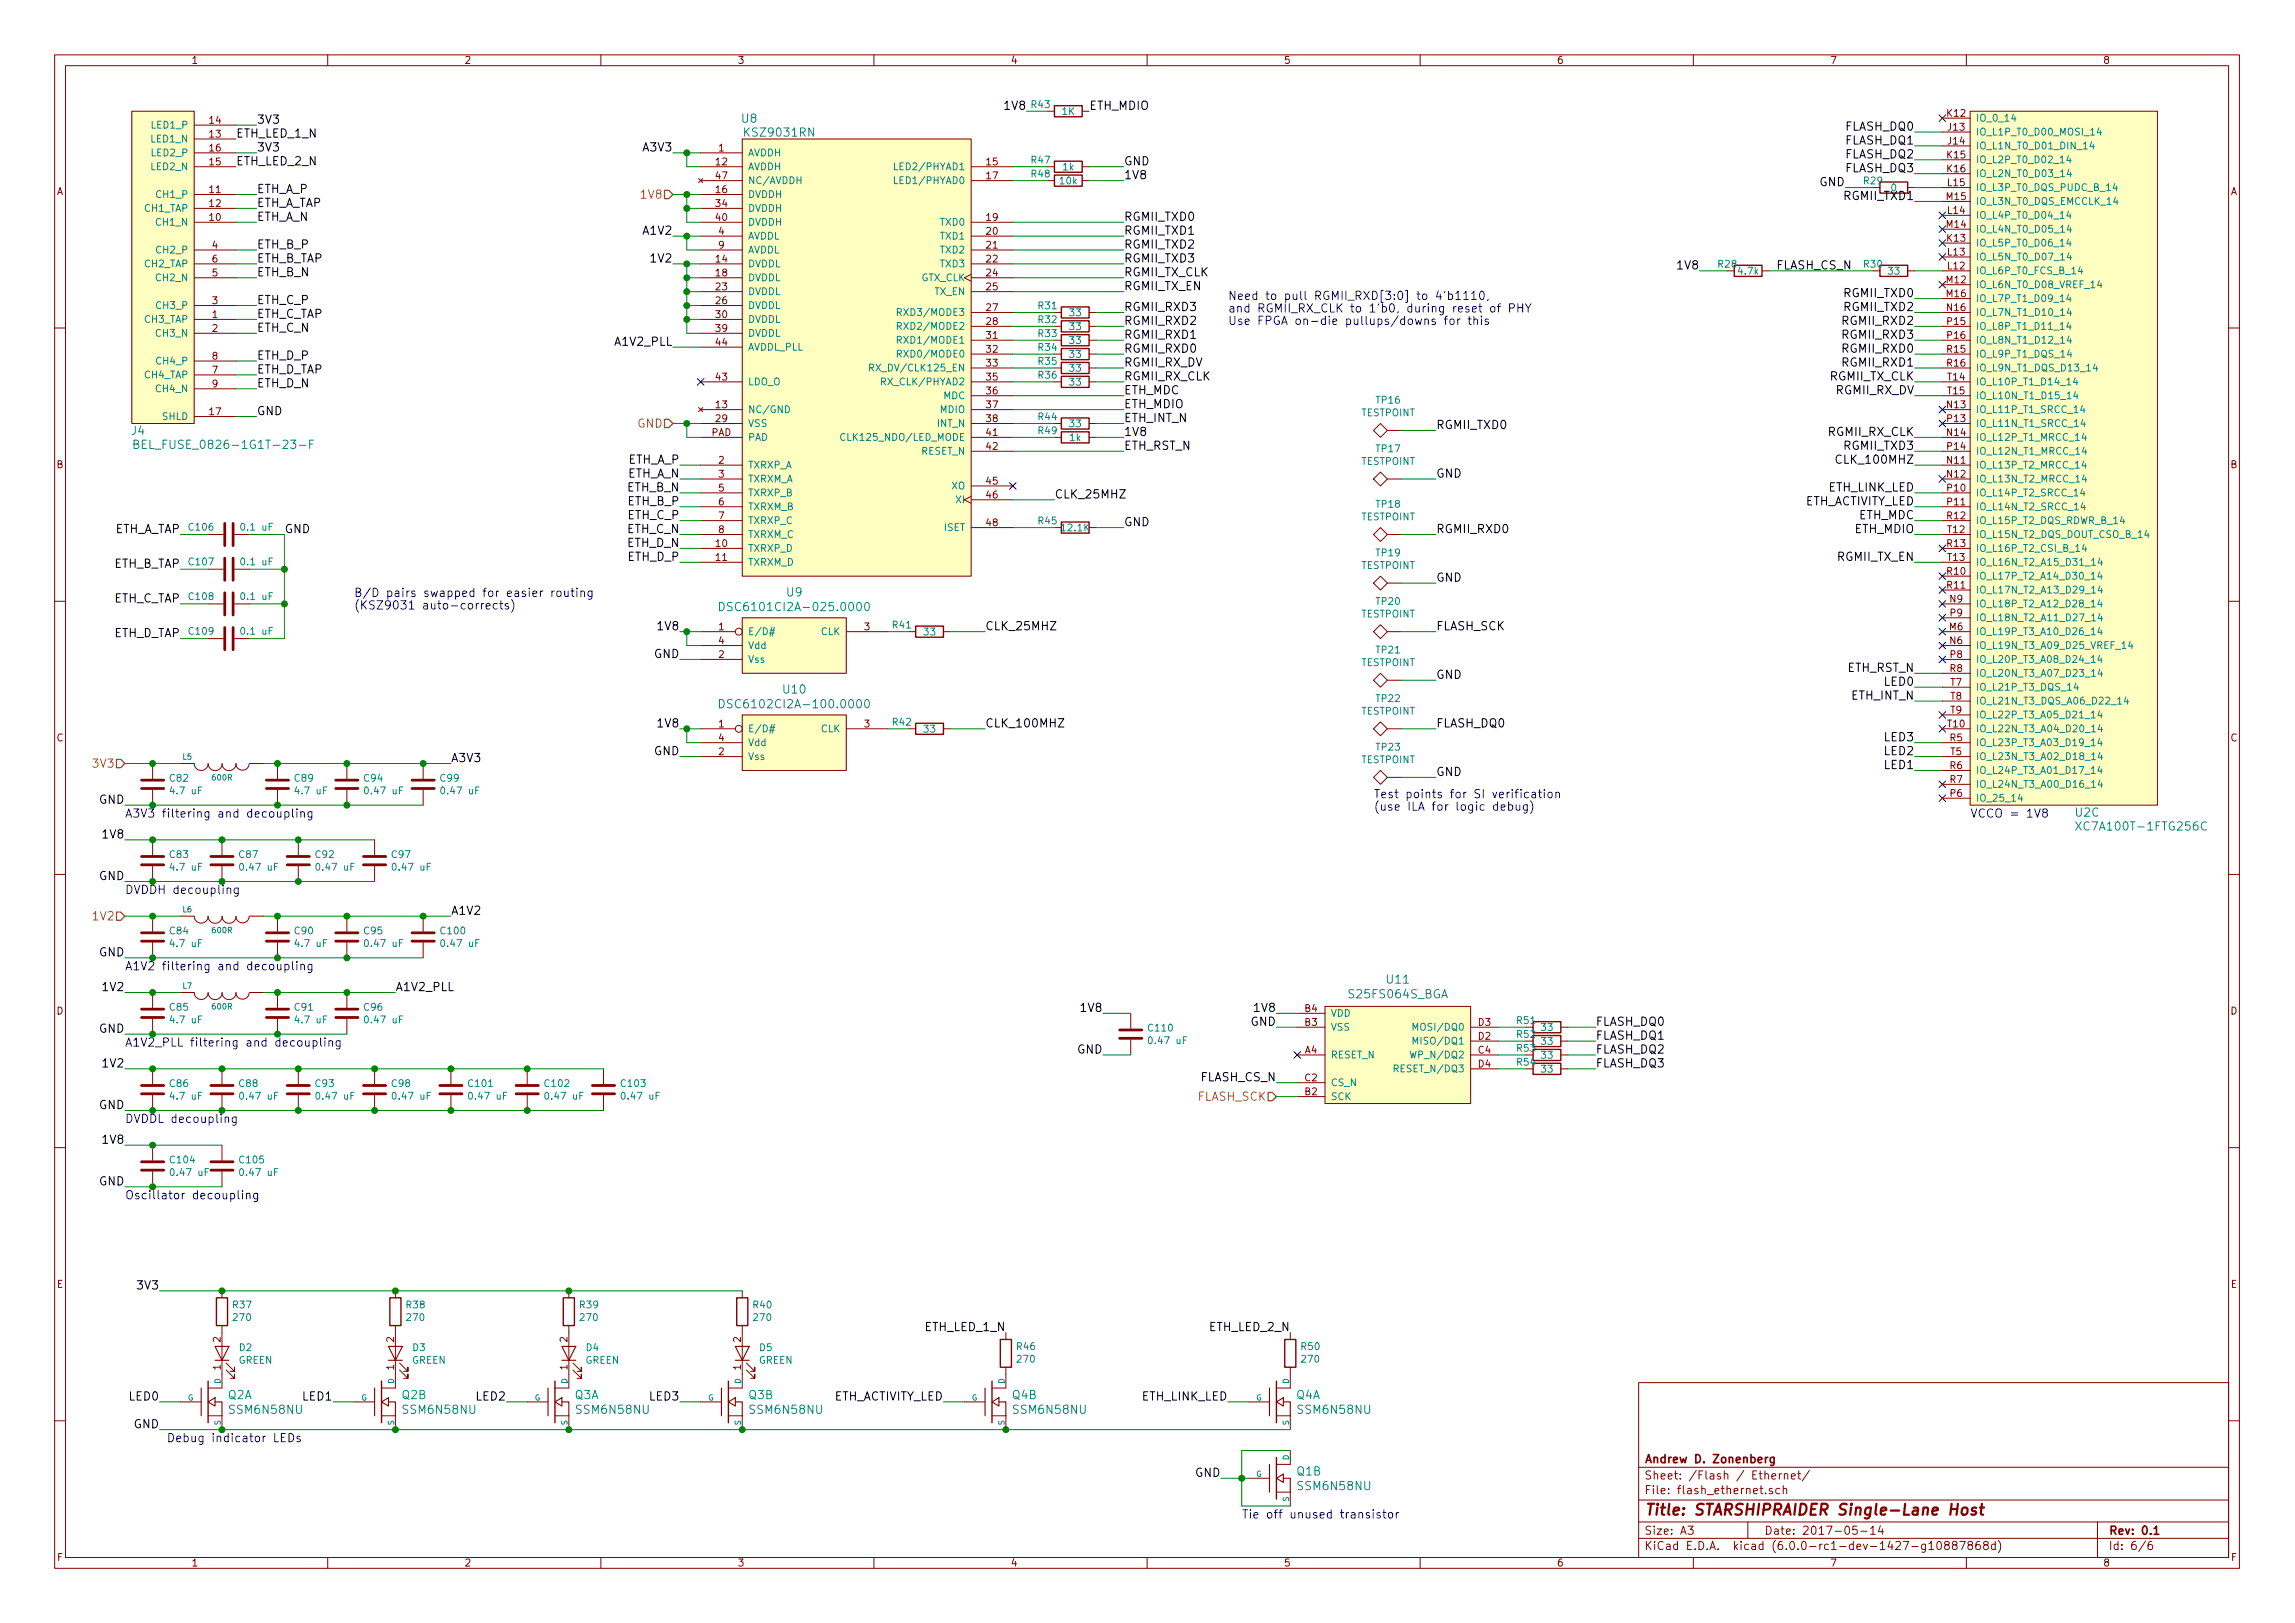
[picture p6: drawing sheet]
<svg xmlns="http://www.w3.org/2000/svg" width="420mm" height="297mm" viewBox="0 0 420 297" stroke-linecap="round" stroke-linejoin="round" font-family="sans-serif">
<defs><g id="words">
<text font-size="2.8" fill="#840000" x="301" y="277.3">Title: STARSHIPRAIDER Single-Lane Host</text>
<g font-size="2.1">
<text x="47" y="22.6">3V3</text>
<text x="184.2" y="20.1">1V8</text>
<text x="199.4" y="20.1">ETH_MDIO</text>
<text x="337.9" y="23.9">FLASH_DQ0</text>
<text x="43.2" y="25.2">ETH_LED_1_N</text>
<text x="47" y="27.7">3V3</text>
<text x="117.9" y="27.7">A3V3</text>
<text x="337.9" y="26.5">FLASH_DQ1</text>
<text x="337.9" y="29">FLASH_DQ2</text>
<text x="43.2" y="30.3">ETH_LED_2_N</text>
<text x="47" y="35.3">ETH_A_P</text>
<text x="205.7" y="32.8">1V8</text>
<text x="205.7" y="30.3">GND</text>
<text x="333.1" y="34.1">GND</text>
<text x="337.9" y="31.5">FLASH_DQ3</text>
<text x="47" y="37.9">ETH_A_TAP</text>
<text x="47" y="40.4">ETH_A_N</text>
<text x="205.7" y="40.4">RGMII_TXD0</text>
<text x="337.8" y="36.6">RGMII_TXD1</text>
<text x="47" y="45.5">ETH_B_P</text>
<text x="117.9" y="43">A1V2</text>
<text x="205.7" y="45.5">RGMII_TXD2</text>
<text x="205.7" y="43">RGMII_TXD1</text>
<text x="47" y="48">ETH_B_TAP</text>
<text x="47" y="50.6">ETH_B_N</text>
<text x="119.4" y="48">1V2</text>
<text x="205.7" y="48">RGMII_TXD3</text>
<text x="205.7" y="53.1">RGMII_TX_EN</text>
<text x="205.7" y="50.6">RGMII_TX_CLK</text>
<text x="307.4" y="49.3">1V8</text>
<text x="325.2" y="49.3">FLASH_CS_N</text>
<text x="47" y="58.2">ETH_C_TAP</text>
<text x="47" y="55.7">ETH_C_P</text>
<text x="205.7" y="56.9">RGMII_RXD3</text>
<text x="205.7" y="59.5">RGMII_RXD2</text>
<text x="337.5" y="59.5">RGMII_RXD2</text>
<text x="337.8" y="56.9">RGMII_TXD2</text>
<text x="337.8" y="54.4">RGMII_TXD0</text>
<text x="47" y="60.7">ETH_C_N</text>
<text x="47" y="65.8">ETH_D_P</text>
<text x="112.7" y="63.3">A1V2_PLL</text>
<text x="205.7" y="62">RGMII_RXD1</text>
<text x="205.7" y="64.6">RGMII_RXD0</text>
<text x="337.5" y="62">RGMII_RXD3</text>
<text x="337.5" y="64.6">RGMII_RXD0</text>
<text x="47" y="68.4">ETH_D_TAP</text>
<text x="47" y="70.9">ETH_D_N</text>
<text x="205.7" y="67.1">RGMII_RX_DV</text>
<text x="205.7" y="69.6">RGMII_RX_CLK</text>
<text x="334.9" y="69.6">RGMII_TX_CLK</text>
<text x="337.5" y="67.1">RGMII_RXD1</text>
<text x="47" y="76">GND</text>
<text x="205.7" y="74.7">ETH_MDIO</text>
<text x="205.7" y="72.2">ETH_MDC</text>
<text x="205.7" y="77.3">ETH_INT_N</text>
<text x="336.1" y="72.2">RGMII_RX_DV</text>
<text x="205.7" y="82.3">ETH_RST_N</text>
<text x="205.7" y="79.8">1V8</text>
<text x="262.9" y="78.5">RGMII_TXD0</text>
<text x="334.7" y="79.8">RGMII_RX_CLK</text>
<text x="337.8" y="82.3">RGMII_TXD3</text>
<text x="114.8" y="87.4">ETH_A_N</text>
<text x="114.8" y="90">ETH_B_N</text>
<text x="114.9" y="84.9">ETH_A_P</text>
<text x="262.9" y="87.4">GND</text>
<text x="334.7" y="90">ETH_LINK_LED</text>
<text x="336.8" y="84.9">CLK_100MHZ</text>
<text x="114.9" y="92.5">ETH_B_P</text>
<text x="114.9" y="95">ETH_C_P</text>
<text x="193" y="91.2">CLK_25MHZ</text>
<text x="330" y="92.5">ETH_ACTIVITY_LED</text>
<text x="340.3" y="95">ETH_MDC</text>
<text x="20.6" y="97.6">ETH_A_TAP</text>
<text x="52.1" y="97.6">GND</text>
<text x="114.8" y="97.6">ETH_C_N</text>
<text x="114.8" y="100.1">ETH_D_N</text>
<text x="205.7" y="96.3">GND</text>
<text x="262.9" y="97.6">RGMII_RXD0</text>
<text x="339.5" y="97.6">ETH_MDIO</text>
<text x="20.6" y="103.9">ETH_B_TAP</text>
<text x="114.9" y="102.7">ETH_D_P</text>
<text x="262.9" y="106.5">GND</text>
<text x="336.4" y="102.7">RGMII_TX_EN</text>
<text x="20.6" y="110.3">ETH_C_TAP</text>
<text x="20.6" y="116.6">ETH_D_TAP</text>
<text x="120.7" y="115.4">1V8</text>
<text x="180.3" y="115.4">CLK_25MHZ</text>
<text x="262.9" y="115.4">FLASH_SCK</text>
<text x="119.7" y="120.4">GND</text>
<text x="262.9" y="124.2">GND</text>
<text x="338.1" y="123">ETH_RST_N</text>
<text x="345.1" y="125.5">LED0</text>
<text x="339" y="128.1">ETH_INT_N</text>
<text x="120.7" y="133.1">1V8</text>
<text x="180.3" y="133.1">CLK_100MHZ</text>
<text x="262.9" y="133.1">FLASH_DQ0</text>
<text x="345.1" y="135.7">LED3</text>
<text x="82.5" y="139.5">A3V3</text>
<text x="119.7" y="138.2">GND</text>
<text x="262.9" y="142">GND</text>
<text x="345.1" y="140.8">LED1</text>
<text x="345.1" y="138.2">LED2</text>
<text x="18.1" y="147.1">GND</text>
<text x="19.1" y="153.5">1V8</text>
<text x="18.1" y="161.1">GND</text>
<text x="82.5" y="167.4">A1V2</text>
<text x="18.1" y="175">GND</text>
<text x="19.1" y="181.4">1V2</text>
<text x="72.4" y="181.4">A1V2_PLL</text>
<text x="198.1" y="185.2">1V8</text>
<text x="229.9" y="185.2">1V8</text>
<text x="18.1" y="189">GND</text>
<text x="229" y="187.7">GND</text>
<text x="292.1" y="187.7">FLASH_DQ0</text>
<text x="292.1" y="190.3">FLASH_DQ1</text>
<text x="19.1" y="195.4">1V2</text>
<text x="197.2" y="192.8">GND</text>
<text x="219.8" y="197.9">FLASH_CS_N</text>
<text x="292.1" y="192.8">FLASH_DQ2</text>
<text x="292.1" y="195.4">FLASH_DQ3</text>
<text x="18.1" y="203">GND</text>
<text x="19.1" y="209.3">1V8</text>
<text x="18.1" y="217">GND</text>
<text x="25.4" y="236">3V3</text>
<text x="169.4" y="243.6">ETH_LED_1_N</text>
<text x="221.5" y="243.6">ETH_LED_2_N</text>
<text x="23.8" y="256.3">LED0</text>
<text x="55.5" y="256.3">LED1</text>
<text x="87.3" y="256.3">LED2</text>
<text x="119" y="256.3">LED3</text>
<text x="152.2" y="256.3">ETH_ACTIVITY_LED</text>
<text x="209" y="256.3">ETH_LINK_LED</text>
<text x="24.5" y="261.4">GND</text>
<text x="218.8" y="270.3">GND</text>
</g>
<g font-size="2.1" fill="#008484">
<text x="135.8" y="22.5">U8</text>
<text x="136.6" y="25">KSZ9031RN</text>
<text x="24.1" y="79.6">J4</text>
<text x="26.9" y="82.2">BEL_FUSE_0826-1G1T-23-F</text>
<text x="133.6" y="111.8">DSC6101CI2A-025.0000</text>
<text x="144.1" y="109.2">U9</text>
<text x="133.6" y="129.6">DSC6102CI2A-100.0000</text>
<text x="143.5" y="126.9">U10</text>
<text x="380" y="149.5">U2C</text>
<text x="381.2" y="152">XC7A100T-1FTG256C</text>
<text x="247.2" y="182.7">S25FS064S_BGA</text>
<text x="254" y="180">U11</text>
<text x="41.7" y="256.1">Q2A</text>
<text x="73.6" y="256.1">Q2B</text>
<text x="105.2" y="256.1">Q3A</text>
<text x="137.1" y="256.1">Q3B</text>
<text x="185.4" y="256.1">Q4B</text>
<text x="237.3" y="256.1">Q4A</text>
<text x="42.3" y="258.8">SSM6N58NU</text>
<text x="74" y="258.8">SSM6N58NU</text>
<text x="105.8" y="258.8">SSM6N58NU</text>
<text x="137.5" y="258.8">SSM6N58NU</text>
<text x="185.8" y="258.8">SSM6N58NU</text>
<text x="237.9" y="258.8">SSM6N58NU</text>
<text x="237.4" y="270">Q1B</text>
<text x="237.9" y="272.7">SSM6N58NU</text>
</g>
<g font-size="2.1" fill="#848400">
<text x="117.6" y="36.4">1V8</text>
<text x="116.7" y="78.3">GND</text>
<text x="17.3" y="140.5">3V3</text>
<text x="17.3" y="168.4">1V2</text>
<text x="219.2" y="201.5">FLASH_SCK</text>
</g>
<g font-size="2.1" fill="#0000c2">
<text x="224.8" y="54.9">Need to pull RGMII_RXD[3:0] to 4'b1110,</text>
<text x="224.8" y="57.2">and RGMII_RX_CLK to 1'b0, during reset of PHY</text>
<text x="224.8" y="59.5">Use FPGA on-die pullups/downs for this</text>
<text x="64.8" y="109.3">B/D pairs swapped for easier routing</text>
<text x="64.8" y="111.5">(KSZ9031 auto-corrects)</text>
<text x="22.9" y="149.6">A3V3 filtering and decoupling</text>
<text x="251.5" y="146.1">Test points for SI verification</text>
<text x="251.5" y="148.4">(use ILA for logic debug)</text>
<text x="360.7" y="149.6">VCCO = 1V8</text>
<text x="22.9" y="163.6">DVDDH decoupling</text>
<text x="22.9" y="177.6">A1V2 filtering and decoupling</text>
<text x="22.9" y="191.6">A1V2_PLL filtering and decoupling</text>
<text x="22.9" y="205.5">DVDDL decoupling</text>
<text x="22.9" y="219.5">Oscillator decoupling</text>
<text x="30.5" y="263.9">Debug indicator LEDs</text>
<text x="227.3" y="277.9">Tie off unused transistor</text>
</g>
<g font-size="2.1" fill="#840000">
<text x="301" y="267.8">Andrew D. Zonenberg</text>
<text x="301" y="273.5">File: flash_ethernet.sch</text>
<text x="301" y="270.8">Sheet: /Flash / Ethernet/</text>
<text x="301" y="280.9">Size: A3</text>
<text x="323" y="280.9">Date: 2017-05-14</text>
<text x="386" y="280.9">Rev: 0.1</text>
<text x="301" y="283.7">KiCad E.D.A. kicad (6.0.0-rc1-dev-1427-g10887868d)</text>
<text x="386" y="283.7">Id: 6/6</text>
</g>
<g font-size="1.8" fill="#840000">
<text x="35" y="11.7">1</text>
<text x="85" y="11.7">2</text>
<text x="135" y="11.7">3</text>
<text x="185" y="11.7">4</text>
<text x="235" y="11.7">5</text>
<text x="285" y="11.7">6</text>
<text x="335" y="11.7">7</text>
<text x="385" y="11.7">8</text>
<text x="38.4" y="22.6">14</text>
<text x="356.5" y="21.4">K12</text>
<text x="356.7" y="23.9">J13</text>
<text x="38.4" y="25.2">13</text>
<text x="38.4" y="27.7">16</text>
<text x="131.6" y="27.7">1</text>
<text x="356.5" y="29">K15</text>
<text x="356.7" y="26.5">J14</text>
<text x="10.4" y="35.7">A</text>
<text x="38.4" y="35.3">11</text>
<text x="38.4" y="30.3">15</text>
<text x="131.1" y="30.3">12</text>
<text x="131.1" y="35.3">16</text>
<text x="131.1" y="32.8">47</text>
<text x="180.6" y="30.3">15</text>
<text x="180.6" y="32.8">17</text>
<text x="356.5" y="31.5">K16</text>
<text x="356.6" y="34.1">L15</text>
<text x="408.4" y="35.7">A</text>
<text x="38.4" y="40.4">10</text>
<text x="38.4" y="37.9">12</text>
<text x="131.1" y="37.9">34</text>
<text x="131.1" y="40.4">40</text>
<text x="180.6" y="40.4">19</text>
<text x="356.4" y="41.7">M14</text>
<text x="356.4" y="36.6">M15</text>
<text x="356.6" y="39.2">L14</text>
<text x="38.9" y="45.5">4</text>
<text x="131.6" y="43">4</text>
<text x="131.6" y="45.5">9</text>
<text x="180.6" y="43">20</text>
<text x="180.6" y="45.5">21</text>
<text x="356.5" y="44.2">K13</text>
<text x="356.6" y="46.8">L13</text>
<text x="38.9" y="50.6">5</text>
<text x="38.9" y="48">6</text>
<text x="131.1" y="48">14</text>
<text x="131.1" y="50.6">18</text>
<text x="131.1" y="53.1">23</text>
<text x="180.6" y="48">22</text>
<text x="180.6" y="50.6">24</text>
<text x="180.6" y="53.1">25</text>
<text x="356.4" y="51.9">M12</text>
<text x="356.6" y="49.3">L12</text>
<text x="38.9" y="58.2">1</text>
<text x="38.9" y="55.7">3</text>
<text x="131.1" y="55.7">26</text>
<text x="131.1" y="58.2">30</text>
<text x="180.6" y="56.9">27</text>
<text x="180.6" y="59.5">28</text>
<text x="356.4" y="54.4">M16</text>
<text x="356.5" y="56.9">N16</text>
<text x="356.6" y="59.5">P15</text>
<text x="38.9" y="60.7">2</text>
<text x="38.9" y="65.8">8</text>
<text x="131.1" y="60.7">39</text>
<text x="131.1" y="63.3">44</text>
<text x="180.6" y="62">31</text>
<text x="180.6" y="64.6">32</text>
<text x="356.5" y="64.6">R15</text>
<text x="356.6" y="62">P16</text>
<text x="38.9" y="68.4">7</text>
<text x="38.9" y="70.9">9</text>
<text x="131.1" y="69.6">43</text>
<text x="180.6" y="67.1">33</text>
<text x="180.6" y="69.6">35</text>
<text x="356.5" y="67.1">R16</text>
<text x="356.6" y="69.6">T14</text>
<text x="38.4" y="76">17</text>
<text x="131.1" y="74.7">13</text>
<text x="131.1" y="77.3">29</text>
<text x="180.6" y="72.2">36</text>
<text x="180.6" y="74.7">37</text>
<text x="180.6" y="77.3">38</text>
<text x="356.5" y="74.7">N13</text>
<text x="356.6" y="77.3">P13</text>
<text x="356.6" y="72.2">T15</text>
<text x="130.2" y="79.8">PAD</text>
<text x="180.6" y="79.8">41</text>
<text x="180.6" y="82.3">42</text>
<text x="356.5" y="79.8">N14</text>
<text x="356.6" y="82.3">P14</text>
<text x="10.4" y="85.7">B</text>
<text x="131.6" y="84.9">2</text>
<text x="131.6" y="87.4">3</text>
<text x="131.6" y="90">5</text>
<text x="180.6" y="88.7">45</text>
<text x="356.5" y="84.9">N11</text>
<text x="356.5" y="87.4">N12</text>
<text x="356.6" y="90">P10</text>
<text x="408.4" y="85.7">B</text>
<text x="131.6" y="92.5">6</text>
<text x="131.6" y="95">7</text>
<text x="180.6" y="91.2">46</text>
<text x="356.5" y="95">R12</text>
<text x="356.6" y="92.5">P11</text>
<text x="131.1" y="100.1">10</text>
<text x="131.6" y="97.6">8</text>
<text x="180.6" y="96.3">48</text>
<text x="356.5" y="100.1">R13</text>
<text x="356.6" y="97.6">T12</text>
<text x="131.1" y="102.7">11</text>
<text x="356.5" y="105.2">R10</text>
<text x="356.5" y="107.7">R11</text>
<text x="356.6" y="102.7">T13</text>
<text x="357" y="110.3">N9</text>
<text x="357.1" y="112.8">P9</text>
<text x="131.6" y="115.4">1</text>
<text x="131.6" y="117.9">4</text>
<text x="158.3" y="115.4">3</text>
<text x="356.9" y="115.4">M6</text>
<text x="357" y="117.9">N6</text>
<text x="131.6" y="120.4">2</text>
<text x="357" y="123">R8</text>
<text x="357.1" y="120.4">P8</text>
<text x="357.1" y="125.5">T7</text>
<text x="357.1" y="128.1">T8</text>
<text x="357.1" y="130.6">T9</text>
<text x="10.4" y="135.7">C</text>
<text x="131.6" y="133.1">1</text>
<text x="131.6" y="135.7">4</text>
<text x="158.3" y="133.1">3</text>
<text x="356.6" y="133.1">T10</text>
<text x="357" y="135.7">R5</text>
<text x="408.4" y="135.7">C</text>
<text x="131.6" y="138.2">2</text>
<text x="357" y="140.8">R6</text>
<text x="357" y="143.3">R7</text>
<text x="357.1" y="138.2">T5</text>
<text x="357.1" y="145.8">P6</text>
<text x="10.4" y="185.7">D</text>
<text x="238.9" y="185.2">B4</text>
<text x="408.4" y="185.7">D</text>
<text x="238.9" y="187.7">B3</text>
<text x="270.7" y="190.3">D2</text>
<text x="270.7" y="187.7">D3</text>
<text x="238.9" y="192.8">A4</text>
<text x="238.9" y="197.9">C2</text>
<text x="270.7" y="192.8">C4</text>
<text x="270.7" y="195.4">D4</text>
<text x="238.9" y="200.4">B2</text>
<text x="10.4" y="235.7">E</text>
<text x="408.4" y="235.7">E</text>
<text x="40.4" y="245.6" transform="rotate(-90 40.4 245.6)">2</text>
<text x="72.1" y="245.6" transform="rotate(-90 72.1 245.6)">2</text>
<text x="103.9" y="245.6" transform="rotate(-90 103.9 245.6)">2</text>
<text x="135.6" y="245.6" transform="rotate(-90 135.6 245.6)">2</text>
<text x="40.4" y="250.7" transform="rotate(-90 40.4 250.7)">1</text>
<text x="72.1" y="250.7" transform="rotate(-90 72.1 250.7)">1</text>
<text x="103.9" y="250.7" transform="rotate(-90 103.9 250.7)">1</text>
<text x="135.6" y="250.7" transform="rotate(-90 135.6 250.7)">1</text>
<text x="10.5" y="285.7">F</text>
<text x="35" y="286.7">1</text>
<text x="85" y="286.7">2</text>
<text x="135" y="286.7">3</text>
<text x="185" y="286.7">4</text>
<text x="235" y="286.7">5</text>
<text x="285" y="286.7">6</text>
<text x="335" y="286.7">7</text>
<text x="385" y="286.7">8</text>
<text x="408.5" y="285.7">F</text>
</g>
<g font-size="1.8" fill="#008484">
<text x="27.9" y="23.5">LED1_P</text>
<text x="188.9" y="19.8">R43</text>
<text x="194.5" y="21">1K</text>
<text x="361.7" y="22.3">IO_0_14</text>
<text x="27.8" y="26.1">LED1_N</text>
<text x="27.9" y="28.6">LED2_P</text>
<text x="136.9" y="28.6">AVDDH</text>
<text x="188.9" y="29.9">R47</text>
<text x="361.7" y="24.8">IO_L1P_T0_D00_MOSI_14</text>
<text x="361.7" y="27.3">IO_L1N_T0_D01_DIN_14</text>
<text x="361.7" y="29.9">IO_L2P_T0_D02_14</text>
<text x="27.8" y="31.2">LED2_N</text>
<text x="136.9" y="31.2">AVDDH</text>
<text x="136.9" y="33.7">NC/AVDDH</text>
<text x="164.6" y="31.2">LED2/PHYAD1</text>
<text x="164.6" y="33.7">LED1/PHYAD0</text>
<text x="188.9" y="32.5">R48</text>
<text x="194.1" y="33.7">10k</text>
<text x="194.6" y="31.2">1k</text>
<text x="341.3" y="33.7">R29</text>
<text x="346.2" y="35">0</text>
<text x="361.7" y="32.4">IO_L2N_T0_D03_14</text>
<text x="361.7" y="35">IO_L3P_T0_DQS_PUDC_B_14</text>
<text x="26.5" y="38.8">CH1_TAP</text>
<text x="28.8" y="41.3">CH1_N</text>
<text x="28.9" y="36.2">CH1_P</text>
<text x="136.9" y="36.2">DVDDH</text>
<text x="136.9" y="38.8">DVDDH</text>
<text x="136.9" y="41.3">DVDDH</text>
<text x="172.3" y="41.3">TXD0</text>
<text x="361.7" y="40">IO_L4P_T0_D04_14</text>
<text x="361.7" y="37.5">IO_L3N_T0_DQS_EMCCLK_14</text>
<text x="28.9" y="46.4">CH2_P</text>
<text x="136.9" y="43.9">AVDDL</text>
<text x="136.9" y="46.4">AVDDL</text>
<text x="172.3" y="43.9">TXD1</text>
<text x="172.3" y="46.4">TXD2</text>
<text x="361.7" y="45.1">IO_L5P_T0_D06_14</text>
<text x="361.7" y="47.7">IO_L5N_T0_D07_14</text>
<text x="361.7" y="42.6">IO_L4N_T0_D05_14</text>
<text x="26.5" y="48.9">CH2_TAP</text>
<text x="28.8" y="51.5">CH2_N</text>
<text x="136.9" y="48.9">DVDDL</text>
<text x="136.9" y="51.5">DVDDL</text>
<text x="168.5" y="51.5">GTX_CLK</text>
<text x="172.3" y="48.9">TXD3</text>
<text x="314.6" y="49">R28</text>
<text x="318.3" y="50.3">4.7k</text>
<text x="341.3" y="49">R30</text>
<text x="345.7" y="50.3">33</text>
<text x="361.7" y="50.2">IO_L6P_T0_FCS_B_14</text>
<text x="361.7" y="52.7">IO_L6N_T0_D08_VREF_14</text>
<text x="26.5" y="59.1">CH3_TAP</text>
<text x="28.9" y="56.6">CH3_P</text>
<text x="136.9" y="54">DVDDL</text>
<text x="136.9" y="56.6">DVDDL</text>
<text x="136.9" y="59.1">DVDDL</text>
<text x="165.3" y="57.8">RXD3/MODE3</text>
<text x="171.1" y="54">TX_EN</text>
<text x="190.1" y="56.6">R31</text>
<text x="190.1" y="59.1">R32</text>
<text x="195.9" y="57.9">33</text>
<text x="361.7" y="55.3">IO_L7P_T1_D09_14</text>
<text x="361.7" y="57.8">IO_L7N_T1_D10_14</text>
<text x="28.8" y="61.6">CH3_N</text>
<text x="136.9" y="61.6">DVDDL</text>
<text x="136.9" y="64.2">AVDDL_PLL</text>
<text x="165.3" y="60.4">RXD2/MODE2</text>
<text x="165.3" y="62.9">RXD1/MODE1</text>
<text x="165.3" y="65.4">RXD0/MODE0</text>
<text x="190.1" y="61.7">R33</text>
<text x="190.1" y="64.2">R34</text>
<text x="195.9" y="60.4">33</text>
<text x="195.9" y="63">33</text>
<text x="195.9" y="65.5">33</text>
<text x="361.7" y="60.4">IO_L8P_T1_D11_14</text>
<text x="361.7" y="62.9">IO_L8N_T1_D12_14</text>
<text x="361.7" y="65.4">IO_L9P_T1_DQS_14</text>
<text x="26.5" y="69.3">CH4_TAP</text>
<text x="28.8" y="71.8">CH4_N</text>
<text x="28.9" y="66.7">CH4_P</text>
<text x="136.9" y="70.5">LDO_O</text>
<text x="160.4" y="68">RX_DV/CLK125_EN</text>
<text x="162.1" y="70.5">RX_CLK/PHYAD2</text>
<text x="190.1" y="66.8">R35</text>
<text x="190.1" y="69.3">R36</text>
<text x="195.9" y="68">33</text>
<text x="195.9" y="70.6">33</text>
<text x="361.7" y="68">IO_L9N_T1_DQS_D13_14</text>
<text x="361.7" y="70.5">IO_L10P_T1_D14_14</text>
<text x="29.7" y="76.9">SHLD</text>
<text x="136.9" y="75.6">NC/GND</text>
<text x="172.2" y="75.6">MDIO</text>
<text x="172.7" y="73.1">MDC</text>
<text x="190.1" y="76.9">R44</text>
<text x="249.2" y="76.2">TESTPOINT</text>
<text x="252" y="73.9">TP16</text>
<text x="361.7" y="75.6">IO_L11P_T1_SRCC_14</text>
<text x="361.7" y="73.1">IO_L10N_T1_D15_14</text>
<text x="136.9" y="78.1">VSS</text>
<text x="136.9" y="80.7">PAD</text>
<text x="155" y="80.7">CLK125_NDO/LED_MODE</text>
<text x="168.6" y="83.2">RESET_N</text>
<text x="171.7" y="78.1">INT_N</text>
<text x="190.1" y="79.5">R49</text>
<text x="195.9" y="78.2">33</text>
<text x="195.9" y="80.7">1k</text>
<text x="252" y="82.8">TP17</text>
<text x="361.7" y="80.7">IO_L12P_T1_MRCC_14</text>
<text x="361.7" y="78.1">IO_L11N_T1_SRCC_14</text>
<text x="361.7" y="83.2">IO_L12N_T1_MRCC_14</text>
<text x="136.9" y="85.8">TXRXP_A</text>
<text x="136.9" y="88.3">TXRXM_A</text>
<text x="174.2" y="89.6">XO</text>
<text x="249.2" y="85.1">TESTPOINT</text>
<text x="361.7" y="85.8">IO_L13P_T2_MRCC_14</text>
<text x="361.7" y="88.3">IO_L13N_T2_MRCC_14</text>
<text x="136.9" y="90.8">TXRXP_B</text>
<text x="136.9" y="93.4">TXRXM_B</text>
<text x="136.9" y="95.9">TXRXP_C</text>
<text x="175.1" y="92.1">XI</text>
<text x="190.1" y="96">R45</text>
<text x="249.2" y="95.2">TESTPOINT</text>
<text x="252" y="92.9">TP18</text>
<text x="361.7" y="90.8">IO_L14P_T2_SRCC_14</text>
<text x="361.7" y="93.4">IO_L14N_T2_SRCC_14</text>
<text x="361.7" y="95.9">IO_L15P_T2_DQS_RDWR_B_14</text>
<text x="34.7" y="97.1">C106</text>
<text x="44.4" y="97.1">0.1 uF</text>
<text x="136.9" y="101">TXRXP_D</text>
<text x="136.9" y="98.5">TXRXM_C</text>
<text x="172.8" y="97.2">ISET</text>
<text x="194.5" y="97.2">12.1K</text>
<text x="252" y="101.8">TP19</text>
<text x="361.7" y="101">IO_L16P_T2_CSI_B_14</text>
<text x="361.7" y="98.5">IO_L15N_T2_DQS_DOUT_CSO_B_14</text>
<text x="34.7" y="103.5">C107</text>
<text x="44.4" y="103.5">0.1 uF</text>
<text x="136.9" y="103.5">TXRXM_D</text>
<text x="249.2" y="104.1">TESTPOINT</text>
<text x="361.7" y="106.1">IO_L17P_T2_A14_D30_14</text>
<text x="361.7" y="103.5">IO_L16N_T2_A15_D31_14</text>
<text x="34.7" y="109.8">C108</text>
<text x="44.4" y="109.8">0.1 uF</text>
<text x="249.2" y="113">TESTPOINT</text>
<text x="252" y="110.7">TP20</text>
<text x="361.7" y="111.2">IO_L18P_T2_A12_D28_14</text>
<text x="361.7" y="113.7">IO_L18N_T2_A11_D27_14</text>
<text x="361.7" y="108.6">IO_L17N_T2_A13_D29_14</text>
<text x="34.7" y="116.2">C109</text>
<text x="44.4" y="116.2">0.1 uF</text>
<text x="136.9" y="116.2">E/D#</text>
<text x="136.9" y="118.8">Vdd</text>
<text x="150.3" y="116.2">CLK</text>
<text x="163.5" y="115">R41</text>
<text x="169.2" y="116.3">33</text>
<text x="252" y="119.6">TP21</text>
<text x="361.7" y="116.2">IO_L19P_T3_A10_D26_14</text>
<text x="361.7" y="118.8">IO_L19N_T3_A09_D25_VREF_14</text>
<text x="136.9" y="121.3">Vss</text>
<text x="249.2" y="121.9">TESTPOINT</text>
<text x="361.7" y="121.3">IO_L20P_T3_A08_D24_14</text>
<text x="361.7" y="123.9">IO_L20N_T3_A07_D23_14</text>
<text x="249.2" y="130.8">TESTPOINT</text>
<text x="252" y="128.5">TP22</text>
<text x="361.7" y="126.4">IO_L21P_T3_DQS_14</text>
<text x="361.7" y="128.9">IO_L21N_T3_DQS_A06_D22_14</text>
<text x="361.7" y="131.5">IO_L22P_T3_A05_D21_14</text>
<text x="136.9" y="134">E/D#</text>
<text x="136.9" y="136.6">Vdd</text>
<text x="150.3" y="134">CLK</text>
<text x="163.5" y="132.8">R42</text>
<text x="169.2" y="134.1">33</text>
<text x="252" y="137.4">TP23</text>
<text x="361.7" y="136.6">IO_L23P_T3_A03_D19_14</text>
<text x="361.7" y="134">IO_L22N_T3_A04_D20_14</text>
<text x="31.1" y="143.1">C82</text>
<text x="54" y="143.1">C89</text>
<text x="66.7" y="143.1">C94</text>
<text x="80.7" y="143.1">C99</text>
<text x="136.9" y="139.1">Vss</text>
<text x="249.2" y="139.7">TESTPOINT</text>
<text x="361.7" y="141.6">IO_L24P_T3_A01_D17_14</text>
<text x="361.7" y="139.1">IO_L23N_T3_A02_D18_14</text>
<text x="31.5" y="145.4">4.7 uF</text>
<text x="54.4" y="145.4">4.7 uF</text>
<text x="67.2" y="145.4">0.47 uF</text>
<text x="81.1" y="145.4">0.47 uF</text>
<text x="361.7" y="146.7">IO_25_14</text>
<text x="361.7" y="144.2">IO_L24N_T3_A00_D16_14</text>
<text x="31.1" y="157">C83</text>
<text x="31.5" y="159.3">4.7 uF</text>
<text x="43.8" y="157">C87</text>
<text x="44.3" y="159.3">0.47 uF</text>
<text x="57.8" y="157">C92</text>
<text x="58.3" y="159.3">0.47 uF</text>
<text x="71.8" y="157">C97</text>
<text x="72.2" y="159.3">0.47 uF</text>
<text x="31.1" y="171">C84</text>
<text x="31.5" y="173.3">4.7 uF</text>
<text x="54" y="171">C90</text>
<text x="54.4" y="173.3">4.7 uF</text>
<text x="66.7" y="171">C95</text>
<text x="67.2" y="173.3">0.47 uF</text>
<text x="80.8" y="171">C100</text>
<text x="81.1" y="173.3">0.47 uF</text>
<text x="31.1" y="185">C85</text>
<text x="54" y="185">C91</text>
<text x="66.7" y="185">C96</text>
<text x="31.5" y="187.3">4.7 uF</text>
<text x="54.4" y="187.3">4.7 uF</text>
<text x="67.2" y="187.3">0.47 uF</text>
<text x="210.3" y="188.8">C110</text>
<text x="210.7" y="191.1">0.47 uF</text>
<text x="243.6" y="188.6">VSS</text>
<text x="243.6" y="186.1">VDD</text>
<text x="259.6" y="191.2">MISO/DQ1</text>
<text x="259.6" y="188.6">MOSI/DQ0</text>
<text x="277.8" y="187.4">R51</text>
<text x="277.8" y="190">R52</text>
<text x="282.2" y="188.7">33</text>
<text x="282.2" y="191.2">33</text>
<text x="243.6" y="193.7">RESET_N</text>
<text x="255.9" y="196.3">RESET_N/DQ3</text>
<text x="259" y="193.7">WP_N/DQ2</text>
<text x="277.8" y="192.5">R53</text>
<text x="277.8" y="195">R54</text>
<text x="282.2" y="193.8">33</text>
<text x="282.2" y="196.3">33</text>
<text x="31.1" y="198.9">C86</text>
<text x="31.5" y="201.3">4.7 uF</text>
<text x="43.8" y="198.9">C88</text>
<text x="44.3" y="201.3">0.47 uF</text>
<text x="57.8" y="198.9">C93</text>
<text x="58.3" y="201.3">0.47 uF</text>
<text x="71.8" y="198.9">C98</text>
<text x="72.2" y="201.3">0.47 uF</text>
<text x="85.9" y="198.9">C101</text>
<text x="86.2" y="201.3">0.47 uF</text>
<text x="99.8" y="198.9">C102</text>
<text x="100.2" y="201.3">0.47 uF</text>
<text x="113.8" y="198.9">C103</text>
<text x="114.1" y="201.3">0.47 uF</text>
<text x="243.6" y="201.3">SCK</text>
<text x="243.6" y="198.8">CS_N</text>
<text x="31.3" y="212.9">C104</text>
<text x="31.6" y="215.2">0.47 uF</text>
<text x="44" y="212.9">C105</text>
<text x="44.3" y="215.2">0.47 uF</text>
<text x="42.7" y="239.5">R37</text>
<text x="74.4" y="239.5">R38</text>
<text x="106.2" y="239.5">R39</text>
<text x="137.9" y="239.5">R40</text>
<text x="42.8" y="241.8">270</text>
<text x="74.6" y="241.8">270</text>
<text x="106.3" y="241.8">270</text>
<text x="138.1" y="241.8">270</text>
<text x="43.6" y="249.6">GREEN</text>
<text x="43.8" y="247.3">D2</text>
<text x="75.4" y="249.6">GREEN</text>
<text x="75.6" y="247.3">D3</text>
<text x="107.1" y="249.6">GREEN</text>
<text x="107.3" y="247.3">D4</text>
<text x="138.9" y="249.6">GREEN</text>
<text x="139.1" y="247.3">D5</text>
<text x="186.2" y="247.1">R46</text>
<text x="186.3" y="249.4">270</text>
<text x="238.3" y="247.1">R50</text>
<text x="238.4" y="249.4">270</text>
</g>
<g font-size="1.4" fill="#008484">
<text x="33.5" y="139">L5</text>
<text x="39" y="142.8">600R</text>
<text x="33.5" y="167">L6</text>
<text x="39" y="170.8">600R</text>
<text x="33.5" y="180.9">L7</text>
<text x="39" y="184.7">600R</text>
<text x="34.4" y="256.3">G</text>
<text x="40.4" y="253.3" transform="rotate(-90 40.4 253.3)">D</text>
<text x="66.1" y="256.3">G</text>
<text x="72.1" y="253.3" transform="rotate(-90 72.1 253.3)">D</text>
<text x="97.9" y="256.3">G</text>
<text x="103.9" y="253.3" transform="rotate(-90 103.9 253.3)">D</text>
<text x="129.6" y="256.3">G</text>
<text x="135.6" y="253.3" transform="rotate(-90 135.6 253.3)">D</text>
<text x="177.9" y="256.3">G</text>
<text x="183.9" y="253.3" transform="rotate(-90 183.9 253.3)">D</text>
<text x="230" y="256.3">G</text>
<text x="236" y="253.3" transform="rotate(-90 236 253.3)">D</text>
<text x="40.4" y="260.8" transform="rotate(-90 40.4 260.8)">S</text>
<text x="72.1" y="260.8" transform="rotate(-90 72.1 260.8)">S</text>
<text x="103.9" y="260.8" transform="rotate(-90 103.9 260.8)">S</text>
<text x="135.6" y="260.8" transform="rotate(-90 135.6 260.8)">S</text>
<text x="183.9" y="260.8" transform="rotate(-90 183.9 260.8)">S</text>
<text x="236" y="260.8" transform="rotate(-90 236 260.8)">S</text>
<text x="236" y="267.2" transform="rotate(-90 236 267.2)">D</text>
<text x="230" y="270.3">G</text>
<text x="236" y="274.8" transform="rotate(-90 236 274.8)">S</text>
</g>
</g></defs>
<g fill="none" stroke="#840000" stroke-width=".18">
<path d="M10 10h400v277h-400zM12 12h396v273.1h-396zM60 10v2M110 10v2M160 10v2M210 10v2M260 10v2M310 10v2M360 10v2M24.1 20.4h11.5v57.1h-11.5zM35.6 28h7.6M35.6 30.5h7.6"/>
<path d="M35.6 35.6h7.6M35.6 38.1h7.6M35.6 25.4h7.6M35.6 22.9h7.6M127.9 32.7l.8 .7M128.3 28h7.6M128.3 30.5h7.6M128.3 35.6h7.6M128.3 33.1h7.6M128.3 38.1h7.6M128.7 32.7l-.8 .7M135.9 25.4h41.9v80h-41.9z"/>
<path d="M177.8 30.5h7.6M177.8 33.1h7.6M191.8 30.5h1.2M191.8 33.1h1.2M191.8 20.4h1.2M198.1 30.5h1.3M198.1 33.1h1.3M198.1 20.4h1.3M355.6 24.2h5.1M355.6 26.7h5.1M355.6 21.6h5.1M355.6 29.2h5.1"/>
<path d="M355.6 31.8h5.1M355.6 39.4h5.1M355.6 34.3h5.1M355.6 36.9h5.1M360.7 20.4h34.3v127h-34.3zM35.6 48.3h7.6M35.6 50.8h7.6M35.6 40.7h7.6M35.6 45.8h7.6M35.6 55.9h7.6M35.6 58.5h7.6M128.3 48.3h7.6"/>
<path d="M128.3 50.8h7.6M128.3 40.7h7.6M128.3 43.2h7.6M128.3 45.8h7.6M128.3 53.4h7.6M128.3 55.9h7.6M128.3 58.5h7.6M177.8 50.2l-1.3 .6 1.3 .7M177.8 48.3h7.6M177.8 50.8h7.6M177.8 40.7h7.6M177.8 43.2h7.6"/>
<path d="M177.8 45.8h7.6M177.8 53.4h7.6M177.8 57.2h7.6M177.8 59.7h7.6M193 57.2h1.3M193 59.7h1.3M199.4 57.2h1.3M199.4 59.7h1.3M322.6 49.6h1.2M349.2 49.6h1.3M355.6 49.6h5.1M355.6 57.2h5.1"/>
<path d="M355.6 59.7h5.1M355.6 44.5h5.1M355.6 47h5.1M355.6 52.1h5.1M355.6 41.9h5.1M355.6 54.6h5.1M10 60h2M35.6 61h7.6M35.6 76.2h7.6M35.6 68.6h7.6M35.6 66.1h7.6M35.6 71.2h7.6"/>
<path d="M127.9 74.6l.8 .7M128.3 75h7.6M128.3 77.5h7.6M128.3 69.9h7.6M128.3 61h7.6M128.3 63.5h7.6M128.7 74.6l-.8 .7M177.8 75h7.6M177.8 77.5h7.6M177.8 62.3h7.6M177.8 64.8h7.6M177.8 67.3h7.6"/>
<path d="M177.8 69.9h7.6M177.8 72.4h7.6M193 77.5h1.3M193 62.3h1.3M193 64.8h1.3M193 67.3h1.3M193 69.9h1.3M199.4 77.5h1.3M199.4 62.3h1.3M199.4 64.8h1.3M199.4 67.3h1.3M199.4 69.9h1.3"/>
<path d="M252.7 77.5l1.3 1.3-1.3 1.2-1.2-1.2zM254 78.8h2.5M355.6 75h5.1M355.6 77.5h5.1M355.6 62.3h5.1M355.6 64.8h5.1M355.6 67.3h5.1M355.6 69.9h5.1M355.6 72.4h5.1M408 60h2M38.1 97.8h2.8M42.9 97.8h2.8"/>
<path d="M128.3 85.1h7.6M128.3 87.7h7.6M128.3 80h7.6M128.3 90.2h7.6M128.3 92.7h7.6M128.3 95.3h7.6M128.3 97.8h7.6M177.8 90.8l-1.3 .7 1.3 .6M177.8 80h7.6M177.8 82.6h7.6M177.8 88.9h7.6M177.8 91.5h7.6"/>
<path d="M177.8 96.6h7.6M193 80h1.3M193 96.6h1.3M199.4 80h1.3M199.4 96.6h1.3M252.7 86.4l1.3 1.3-1.3 1.2-1.2-1.2zM252.7 96.6l1.3 1.2-1.3 1.3-1.2-1.3zM254 87.7h2.5M254 97.8h2.5M355.6 85.1h5.1M355.6 87.7h5.1M355.6 80h5.1"/>
<path d="M355.6 82.6h5.1M355.6 90.2h5.1M355.6 92.7h5.1M355.6 95.3h5.1M355.6 97.8h5.1M10 110h2M38.1 104.2h2.8M38.1 110.5h2.8M38.1 116.9h2.8M42.9 104.2h2.8M42.9 110.5h2.8M42.9 116.9h2.8"/>
<path d="M128.3 100.4h7.6M128.3 102.9h7.6M128.3 115.6h6.3M128.3 118.1h7.6M135.9 113.1h19v10.1h-19zM154.9 115.6h7.7M166.4 115.6h1.2M172.7 115.6h1.3M252.7 105.4l1.3 1.3-1.3 1.3-1.2-1.3zM252.7 114.3l1.3 1.3-1.3 1.3-1.2-1.3zM254 115.6h2.5M254 106.7h2.5"/>
<path d="M355.6 100.4h5.1M355.6 102.9h5.1M355.6 115.6h5.1M355.6 118.1h5.1M355.6 110.5h5.1M355.6 113.1h5.1M355.6 105.4h5.1M355.6 108h5.1M408 110h2M27.9 139.7v2.8M33 139.7h2.6M35.6 139.8a1.27 1.27 0 0 0 1.2 1.2 1.27 1.27 0 0 0 1.3-1.2 1.3 1.3 0 0 0 1.3 1.2 1.3 1.3 0 0 0 1.3-1.2"/>
<path d="M40.6 139.8a1.3 1.3 0 0 0 1.3 1.2 1.3 1.3 0 0 0 1.3-1.2M43.2 139.8a1.22 1.22 0 0 0 1.2 1.2 1.22 1.22 0 0 0 1.2-1.2M45.7 139.7h2.6M50.8 139.7v2.8M63.5 139.7v2.8M77.5 139.7v2.8M128.3 120.7h7.6M128.3 133.4h6.3M128.3 138.5h7.6M128.3 135.9h7.6M135.9 130.8h19v10.2h-19zM154.9 133.4h7.7"/>
<path d="M166.4 133.4h1.2M172.7 133.4h1.3M252.7 123.2l1.3 1.3-1.3 1.3-1.2-1.3zM252.7 132.1l1.3 1.3-1.3 1.3-1.2-1.3zM254 133.4h2.5M254 124.5h2.5M355.6 120.7h5.1M355.6 133.4h5.1M355.6 138.5h5.1M355.6 135.9h5.1M355.6 123.2h5.1M355.6 125.8h5.1"/>
<path d="M355.6 128.3h5.1M355.6 130.8h5.1M27.9 144.6v2.8M27.9 153.7v2.8M27.9 158.5v2.8M40.6 153.7v2.8M40.6 158.5v2.8M50.8 144.6v2.8M54.6 153.7v2.8M54.6 158.5v2.8M63.5 144.6v2.8M68.6 153.7v2.8"/>
<path d="M68.6 158.5v2.8M77.5 144.6v2.8M252.7 141l1.3 1.3-1.3 1.2-1.2-1.2zM254 142.3h2.5M355.6 146.1h5.1M355.6 141h5.1M355.6 143.5h5.1M10 160h2M27.9 167.7v2.8M27.9 172.5v2.8M33 167.7h2.6a1.27 1.27 0 0 0 1.2 1.2 1.27 1.27 0 0 0 1.3-1.2 1.3 1.3 0 0 0 1.3 1.3 1.3 1.3 0 0 0 1.3-1.3M40.6 167.7a1.3 1.3 0 0 0 1.3 1.3 1.3 1.3 0 0 0 1.3-1.3"/>
<path d="M43.2 167.7a1.22 1.22 0 0 0 1.2 1.2 1.22 1.22 0 0 0 1.2-1.2M45.7 167.7h2.6M50.8 167.7v2.8M50.8 172.5v2.8M63.5 167.7v2.8M63.5 172.5v2.8M77.5 167.7v2.8M77.5 172.5v2.8M408 160h2M27.9 181.6v2.8M27.9 186.5v2.8M27.9 195.6v2.8"/>
<path d="M33 181.6l2.6 .1a1.27 1.27 0 0 0 1.2 1.2 1.27 1.27 0 0 0 1.3-1.2 1.3 1.3 0 0 0 1.3 1.2 1.3 1.3 0 0 0 1.3-1.2M40.6 181.7a1.3 1.3 0 0 0 1.3 1.2 1.3 1.3 0 0 0 1.3-1.2M40.6 195.6v2.8M43.2 181.7a1.22 1.22 0 0 0 1.2 1.2 1.22 1.22 0 0 0 1.2-1.2M45.7 181.6h2.6M50.8 181.6v2.8M50.8 186.5v2.8M54.6 195.6v2.8M63.5 181.6v2.8M63.5 186.5v2.8M68.6 195.6v2.8M82.5 195.6v2.8"/>
<path d="M96.5 195.6v2.8M110.5 195.6v2.8M207 185.5v2.8M207 190.3v2.8M237.5 193.1h5.1M237.5 188h5.1M237.5 185.5h5.1M237.5 198.2h5.1M242.6 184.2h26.6v17.8h-26.6zM269.2 193.1h5.1M269.2 188h5.1M269.2 190.5h5.1"/>
<path d="M269.2 195.6h5.1M285.7 193.1h1.3M285.7 188h1.3M285.7 190.5h1.3M285.7 195.6h1.3M10 210h2M27.9 200.4v2.8M27.9 209.6v2.8M27.9 214.4v2.8M40.6 200.4v2.8M40.6 209.6v2.8M40.6 214.4v2.8"/>
<path d="M54.6 200.4v2.8M68.6 200.4v2.8M82.5 200.4v2.8M96.5 200.4v2.8M110.5 200.4v2.8M237.5 200.7h5.1M408 210h2M40.6 236.3v1.2M72.4 236.3v1.2M104.1 236.3v1.2M135.9 236.3v1.2M33 256.6h3.8"/>
<path d="M38.1 259.1h2.5v2.6M40.6 242.6v11.4h-2.5M41.4 250.7l1.5 1.6v-.8v.8h-.7M41.4 249.5l1.5 1.5v-.8v.8h-.7M64.8 256.6h3.8M69.8 259.1h2.6v2.6M72.4 242.6v11.4h-2.6M73.2 250.7l1.5 1.6v-.8v.8h-.8M73.2 249.5l1.5 1.5v-.8v.8h-.8M96.5 256.6h3.8M101.6 259.1h2.5v2.6M104.1 242.6v11.4h-2.5"/>
<path d="M104.9 250.7l1.5 1.6v-.8v.8h-.7M104.9 249.5l1.5 1.5v-.8v.8h-.7M128.3 256.6h3.8M133.3 259.1h2.6v2.6M135.9 242.6v11.4h-2.6M136.7 250.7l1.5 1.6v-.8v.8h-.8M136.7 249.5l1.5 1.5v-.8v.8h-.8M176.5 256.6h3.8M181.6 259.1h2.5v2.6M184.1 250.2v3.8h-2.5M184.1 243.9v1.2M228.6 256.6h3.8"/>
<path d="M233.7 259.1h2.5v2.6M236.2 243.9v1.2M236.2 250.2v3.8h-2.5M300 253h108v32.1h-108zM10 260h2M228.6 270.5h3.8M233.7 273.1h2.5v2.5M236.2 265.5v2.5h-2.5M300 278.5h108M300 274.5h108M300 268.5h108M309 279.3h1l-.5 .6 .4 .1v.7l-.2 .1-.7-.1"/>
<path d="M320 278.5v3M323.2 273.3v.1M324.4 270.2l.7-.1-.1-.3-.4-.1-.2 .2 .1 .7h.5M324.5 272.5l-.4-.1-.2 .2 .1 .2 .5 .2v.3h-.6M325.8 269.7v1M325.8 272.5l-.4-.1-.3 .3 .1 .6 .2 .1 .4-.1M326.2 269.7l-.4 .1v.2M326.5 272.5l.2-.1 .3 .1 .1 .9M326.5 271.9v1.5M326.7 269.8l.2-.1 .4 .1v.9M326.7 269.7v1M328 270.2l.7-.1-.1-.3-.4-.1-.2 .2v.7h.6"/>
<path d="M329.1 269.7h.6M329.3 269.2v1.3l.4 .2M331.2 269.1l-1.3 2M340 279.3h-.8v.7l.2-.1h.5l.1 .3v.5l-.2 .1-.6-.1M342.5 279.7l.4-.4v1.5M344.2 279.2l-.3 1.1h.9M344.6 279.8v1M384 278.5v6.6M408 260h2M60 285.1v1.9M110 285.1v1.9M160 285.1v1.9"/>
<path d="M210 285.1v1.9M260 285.1v1.9M300 281.5h108M310 285.1v1.9M340.7 280.2h1.1M342.5 280.8h.8M352.5 282.6v1.2l-.3 .3-.3-.1M352.5 282.7l-.4-.1-.3 .3 .1 .6 .2 .1 .4-.1M353.1 282.5l.5-.4v1.5M353.1 283.6h.9M354.7 282.3l.4-.2a.94 .94 0 0 1 0 1.5l-.5-.3v-.6zM356.3 282.7l-.3-.2 .3-.4 .5 .2 .1 .2-.2 .2a.52 .52 0 0 0-.6 .2 .52 .52 0 0 0 0 .6l.5 .1 .2-.1 .1-.5-.3-.3"/>
<path d="M357.7 282.7l-.3-.2 .1-.2 .2-.2 .4 .1 .2 .2-.1 .2-.5 .1-.3 .3v.3l.3 .3h.3l.3-.3v-.3l-.3-.3M358.8 282.1h1l-.7 1.5M360 285.1v1.9M360.6 282.7l-.3-.2v-.2l.3-.2 .4 .1 .1 .2-.1 .3h-.4l-.3 .3v.5l.3 .1 .4-.1 .1-.2v-.3l-.2-.3M362.4 282.1a.59 .59 0 0 0-.7 .6l.1 .8 .2 .1 .5-.1 .1-.5-.2-.3h-.4l-.3 .3M363.4 282.7l-.3-.2 .3-.4 .5 .2 .1 .2-.1 .2a.52 .52 0 0 0-.7 .2 .52 .52 0 0 0 .1 .6l.4 .1 .2-.1 .1-.5-.3-.3M365.3 282.7l-.5-.1-.2 .3v.6l.2 .1 .5-.1M365.3 282.1v1.5M365.9 281.9a1.79 1.79 0 0 1 0 2.3M392.8 282l-1.3 2M394 282.1l-.5 .1a.96 .96 0 0 0 0 1.4l.5-.1 .1-.5-.3-.3h-.4l-.2 .3"/>
<circle cx="135.3" cy="115.6" r=".63"/>
<circle cx="135.3" cy="133.4" r=".63"/>
</g>
<path d="M323.6 266.7l-.4 .3M324.8 266.7v1.2l-.3 .3-.3-.1M324.8 266.8l-.4-.1-.3 .3 .1 .6 .2 .1 .4-.1M394.4 279.7l.4-.4v1.5M394.4 280.8h.8" fill="none" stroke="#840000" stroke-width=".3"/>
<path d="M357.2 276.2h1.1M358.4 275.2l-.2 2M359.3 276.1a.51 .51 0 0 1 .5-.2 .51 .51 0 0 1 .4 .4v.5a.56 .56 0 0 1-.6 .4 .56 .56 0 0 1-.5-.4zM361.8 276a.49 .49 0 0 0-.8 .3l.1 .2 .4 .1 .3 .2-.4 .4-.5-.1M362.5 275.9h.7M362.8 275.2l-.2 1.7 .1 .2 .4 .1" fill="none" stroke="#840000" stroke-width=".41"/>
<g fill="none" stroke="#840000" stroke-width=".25">
<path d="M193 19.3h5.1v2.1h-5.1zM193 32h5.1v2.1h-5.1zM193 29.5h5.1v2h-5.1zM344.2 33.3h5v2h-5zM194.3 56.2h5.1v2h-5.1zM194.3 58.7h5.1v2h-5.1zM317.5 48.6h5.1v2h-5.1zM344.2 48.6h5v2h-5zM194.3 61.3h5.1v2h-5.1zM194.3 63.8h5.1v2h-5.1zM194.3 66.3h5.1v2.1h-5.1zM194.3 68.9h5.1v2h-5.1z"/>
<path d="M194.3 76.5h5.1v2h-5.1zM194.3 79h5.1v2.1h-5.1zM194.3 95.5h5.1v2.1h-5.1zM167.6 114.6h5.1v2h-5.1zM167.6 132.4h5.1v2h-5.1zM280.7 187h5v2h-5zM280.7 189.5h5v2.1h-5zM280.7 192.1h5v2h-5zM280.7 194.6h5v2h-5zM39.6 237.5h2.1v5.1h-2.1zM71.4 237.5h2v5.1h-2zM103.1 237.5h2.1v5.1h-2.1z"/>
<path d="M134.9 237.5h2v5.1h-2zM38.1 252.8v7.6M69.8 252.8v7.6M101.6 252.8v7.6M133.3 252.8v7.6M181.6 252.8v7.6M183.1 245.1h2.1v5.1h-2.1zM233.7 252.8v7.6M235.2 245.1h2v5.1h-2zM233.7 266.7v7.7"/>
</g>
<path d="M121.7 34.8h.7l.8 .8-.8 .8h-.7zM121.7 76.7h.7l.8 .8-.8 .8h-.7zM21.3 139h.8l.8 .7-.8 .8h-.8zM21.3 166.9h.8l.8 .8-.8 .7h-.8zM232.2 199.9h.7l.8 .8-.8 .8h-.7z" fill="none" stroke="#848400" stroke-width=".25"/>
<g fill="#ffffc2" stroke="#ffffc2" stroke-width=".18">
<path d="M135.9 25.4h41.9v80h-41.9z"/>
<path d="M24.1 20.4h11.5v57.1h-11.5z"/>
<path d="M135.9 113.1h19v10.1h-19z"/>
<path d="M135.9 130.8h19v10.2h-19z"/>
<path d="M242.6 184.2h26.6v17.8h-26.6z"/>
<path d="M360.7 20.4h34.3v127h-34.3z"/>
</g>
<g fill="none" stroke="#008484" stroke-width=".18">
<path d="M145.9 33h.7M146.6 32.3v1.3M163.8 29.8v1.3h.6M163.8 32.3v1.3h.6M368.6 20.9l-.3 .9h.8M378.7 28.5l-.3 .9h.8M378.7 38.6l-.3 .9h.8M378.8 31l-.3 .9h.7M379 29v.8M379 39.1v.9M379 31.5v.8M382.9 25.9l-.3 .9h.8"/>
<path d="M383.2 26.4v.9M384.3 23.4l-.4 .9h.8M384.6 23.9v.8M387.2 33.6l-.3 .9h.8M387.3 36.1l-.3 .9h.8M387.5 34v.9M387.6 36.6v.8M164.3 57.1l.7-.1v-.4l-.7-.1v1.2M164.3 59.7l.7-.1v-.5l-.7-.1v1.3M164.6 57.1l.4 .6M164.6 59.7l.4 .6M378.7 43.7l-.3 .9h.8"/>
<path d="M378.7 53.9l-.3 .9h.8M378.7 59l-.3 .9h.8M378.8 46.3l-.3 .9h.7M378.8 41.2l-.3 .9h.7M378.8 56.4l-.3 .9h.7M379 44.2v.8M379 54.4v.8M379 59.4v.9M379 41.7v.8M379 46.7v.9M379 56.9v.8M380.8 48.8l-.3 .9h.8"/>
<path d="M381.1 49.3v.8M384.3 51.3l-.3 .9h.8M384.6 51.8v.9M143.8 74.3a.64 .64 0 0 1 .7 .6 .64 .64 0 0 1-.7 .6zM154.7 79.5a.6 .6 0 0 0-.9 .4 .6 .6 0 0 0 .6 .7l.3-.1M159.2 67.3l.7-.1v-.4l-.7-.2v1.3M159.5 67.3l.4 .6M161.4 69.8h.6l.1-.2v-.3l-.7-.1v1.2M164.3 62.2l.7-.1v-.4l-.7-.1v1.2M164.3 64.8l.7-.1v-.5l-.7-.1v1.3M164.6 62.2l.4 .6M164.6 64.8l.4 .6"/>
<path d="M378.8 61.5l-.3 .9h.7M378.8 64l-.3 .9h.8M379 62v.8M379.1 64.5v.9M379.9 69.1l-.3 .9h.8M380 71.7l-.3 .9h.7M380.2 69.6v.8M380.3 72.1v.9M381.2 74.2l-.3 .9h.8M381.3 76.7l-.3 .9h.8M381.5 79.3l-.3 .9h.8M381.5 74.7v.8"/>
<path d="M381.6 77.2v.9M381.8 79.8v.8M383.5 66.6l-.3 .9h.8M383.8 67.1v.8M24.5 81.3l.8-.2v-.3l-.1-.2h-.7v1.5h.6l.3-.3a.41 .41 0 0 0-.4-.5M26.1 81.3h.5M26.8 80.6h-.7v1.5h.7M54.8 81.5h1.2M56.7 81.3h.5M57.4 80.6h-.7v1.5M381.2 89.4l-.3 .9h.8M381.3 92l-.3 .9h.8"/>
<path d="M381.5 84.4l-.3 .9h.8M381.5 86.9l-.3 .9h.8M381.5 81.8l-.3 .9h.8M381.5 99.6l-.3 .9h.8M381.5 89.9v.9M381.6 92.5v.8M381.8 84.8v.9M381.8 82.3v.8M381.8 87.4v.8M388.5 94.5l-.3 .9h.8M388.8 95v.8M393 97.1l-.3 .9h.7"/>
<path d="M393.3 97.5v.9M131.7 110.2a.77 .77 0 0 1 .9 .8 .77 .77 0 0 1-.9 .8zM140.8 115.9h1M141 115.3h.9M141.8 114.8l-.4 1.6M158.4 110.4l.2-.2a.82 .82 0 0 1 .6 .7 .82 .82 0 0 1-.3 .8l-.1 .1a.86 .86 0 0 1-.4-1.4zM381.8 100.1v.8M384.4 114.8l-.3 .9h.8M384.4 109.8l-.3 .9h.8M384.4 119.9l-.3 .9h.8M384.4 104.7l-.3 .9h.8M384.4 112.3l-.3 .9h.8"/>
<path d="M384.4 107.2l-.3 .9h.8M384.4 102.1l-.3 .9h.8M384.7 105.2v.8M384.7 110.2v.9M384.7 115.3v.9M384.7 102.6v.9M384.7 107.7v.8M384.7 112.8v.8M390 117.4l-.3 .9h.8M390.3 117.9v.8M131.7 128a.77 .77 0 0 1 .9 .8 .77 .77 0 0 1-.9 .8zM140.8 133.6h1"/>
<path d="M141 133.1h.9M141.8 132.5l-.4 1.7M158.4 128.2l.2-.2a.82 .82 0 0 1 .6 .7 .82 .82 0 0 1-.3 .8l-.1 .1a.86 .86 0 0 1-.4-1.4zM380 125l-.3 .9h.8M380.3 125.5v.8M384.4 135.2l-.3 .9h.8M384.4 130.1l-.3 .9h.8M384.4 122.5l-.3 .9h.8M384.4 132.6l-.3 .9h.8M384.4 137.7l-.3 .9h.8M384.7 120.4v.8M384.7 130.6v.8"/>
<path d="M384.7 135.6v.9M384.7 122.9v.9M384.7 133.1v.8M384.7 138.2v.8M389.2 127.5l-.3 .9h.8M389.5 128v.9M50.9 158h-.6v1.3M64.8 158h-.6v1.3M73.7 144h-.6v1.3M78.8 158h-.6v1.3M87.7 144h-.6v1.3M369.8 145.3l-.3 .9h.8"/>
<path d="M370.1 145.8v.8M380 150.4l1 1.5M381 150.4l-1 1.5M384.4 140.2l-.3 .9h.8M384.4 142.8l-.3 .9h.8M384.7 140.7v.9M384.7 143.3v.8M403.9 150.5a.62 .62 0 0 0-.7 0 .62 .62 0 0 0-.2 .8 .57 .57 0 0 0 .3 .5 .57 .57 0 0 0 .6 0M73.7 172h-.6v1.2M87.7 172h-.6v1.2M50.9 199.9h-.6v1.3M64.8 199.9h-.6v1.3"/>
<path d="M73.7 185.9h-.6v1.3M78.8 199.9h-.6v1.3M92.8 199.9h-.6v1.3M106.8 199.9h-.7v1.3M120.7 199.9h-.6v1.3M217.2 189.7h-.6v1.3M255.2 195.6l.7-.1v-.5l-.7-.1v1.3M258.2 192.4l.3 1.2 .2-.9 .3 .9 .3-1.2M258.7 191.1v-1.3l.4 .9 .4-.9v1.3M258.7 188.6v-1.3l.4 .9 .4-.9v1.3M38.2 213.9h-.6v1.2M50.9 213.9h-.6v1.2"/>
</g>
<g fill="none" stroke="#000084" stroke-width=".18">
<path d="M355 21l1.2 1.2M355 38.8l1.2 1.2M356.2 21l-1.2 1.2M356.2 38.8l-1.2 1.2M355 41.3l1.2 1.3M355 43.9l1.2 1.2M355 46.4l1.2 1.2M355 51.5l1.2 1.2M356.2 41.3l-1.2 1.3M356.2 43.9l-1.2 1.2M356.2 46.4l-1.2 1.2M356.2 51.5l-1.2 1.2"/>
<path d="M127.7 69.3l1.2 1.2M128.9 69.3l-1.2 1.2M355 76.9l1.2 1.2M355 74.4l1.2 1.2M356.2 76.9l-1.2 1.2M356.2 74.4l-1.2 1.2M184.8 88.3l1.2 1.2M186 88.3l-1.2 1.2M355 87.1l1.2 1.2M355 99.8l1.2 1.2M356.2 87.1l-1.2 1.2M356.2 99.8l-1.2 1.2"/>
<path d="M355 117.5l1.2 1.3M355 115l1.2 1.2M355 112.5l1.2 1.2M355 109.9l1.2 1.2M355 107.4l1.2 1.2M355 104.8l1.2 1.3M356.2 117.5l-1.2 1.3M356.2 115l-1.2 1.2M356.2 112.5l-1.2 1.2M356.2 109.9l-1.2 1.2M356.2 107.4l-1.2 1.2M356.2 104.8l-1.2 1.3"/>
<path d="M355 120.1l1.2 1.2M355 130.2l1.2 1.3M355 132.8l1.2 1.2M356.2 120.1l-1.2 1.2M356.2 130.2l-1.2 1.3M356.2 132.8l-1.2 1.2M355 142.9l1.2 1.3M355 145.5l1.2 1.2M356.2 142.9l-1.2 1.3M356.2 145.5l-1.2 1.2M236.9 192.5l1.2 1.2M238.1 192.5l-1.2 1.2"/>
</g>
<g fill="none" stroke="#840000" stroke-width=".51">
<path d="M41.1 95.8v4.1M42.7 95.8v4.1M41.1 102.1v4.1M41.1 108.5v4.1M41.1 114.8v4.1M42.7 102.1v4.1M42.7 108.5v4.1M42.7 114.8v4.1M25.9 144.3h4.1M25.9 142.8h4.1M25.9 158.3h4.1M25.9 156.8h4.1"/>
<path d="M38.6 158.3h4.1M38.6 156.8h4.1M48.8 144.3h4M48.8 142.8h4M52.6 158.3h4M52.6 156.8h4M61.5 144.3h4M61.5 142.8h4M66.5 158.3h4.1M66.5 156.8h4.1M75.4 144.3h4.1M75.4 142.8h4.1"/>
<path d="M25.9 172.2h4.1M25.9 170.7h4.1M48.8 172.2h4M48.8 170.7h4M61.5 172.2h4M61.5 170.7h4M75.4 172.2h4.1M75.4 170.7h4.1M25.9 186.2h4.1M25.9 184.7h4.1M25.9 198.7h4.1M38.6 198.7h4.1"/>
<path d="M48.8 186.2h4M48.8 184.7h4M52.6 198.7h4M61.5 186.2h4M61.5 184.7h4M66.5 198.7h4.1M80.5 198.7h4.1M94.5 198.7h4.1M108.5 198.7h4M205 190h4M205 188.5h4M25.9 200.2h4.1"/>
<path d="M25.9 214.2h4.1M25.9 212.6h4.1M38.6 200.2h4.1M38.6 214.2h4.1M38.6 212.6h4.1M52.6 200.2h4M66.5 200.2h4.1M80.5 200.2h4.1M94.5 200.2h4.1M108.5 200.2h4"/>
</g>
<g fill="none" stroke="#0000c2" stroke-width=".18">
<path d="M264.5 53.3l-.1 .3M265 57.9l-.4 .2v1.3M265.2 53.9l.4-.1 .3 .3v.4l-.1 .2h-.6M265.2 53.3v1.5M265.5 58.5l.4-.1 .3 .3v.4l-.3 .3-.3-.1-.2-.2zM266.5 53.7l.5-.4v1.5M266.5 54.8h.9M266.9 58.4v1M267.3 58.4l-.4 .3M268 53.7l.4-.4v1.5M268 54.8h.8M269 57.9v1.3l.3 .2"/>
<path d="M269.4 53.7l.4-.4v1.5M269.4 54.8h.9M269.8 58.5h.1a.37 .37 0 0 1 .6 .1v.8M269.8 57.9v1.5M271 53.4l.4-.1a.97 .97 0 0 1 0 1.5 .84 .84 0 0 1-.4-1.4zM271.2 58.4v1M272.5 54.7l-.2 .3M272.5 58.5a.37 .37 0 0 0-.6 .1l.1 .2 .5 .3-.2 .3-.4-.1M273 56.2l.2-.1 .4 .1 .1 .6-.1 .2-.4 .1-.2-.1zM274.1 56.1h.6M274.7 55.6l-.4 .2v1.3M276.4 56.4l.7-.1 .1-.2v-.4l-.8-.1v1.5"/>
<path d="M277.9 55.6v1.5M277.9 56.3h.9M278.8 55.6v1.5M279.3 55.6l.5 .8 .5-.8M279.8 56.4v.7M89 111l.7-.2v-.3h-.5l-.2 .2 .1 .7h.6M91 110.5h-.4l-.3 .2v.5l.1 .2h.6M91.7 109.9v1.3l.3 .3M93.1 110.5a.37 .37 0 0 0-.6 .2l.1 .2 .5 .3-.2 .3-.4-.1M93.6 109.7a1.78 1.78 0 0 1 0 2.4M101 108.2v1M101.5 108.2l-.5 .2"/>
<path d="M102 108.3l.2-.1 .4 .1 .1 .6-.1 .2-.4 .1-.2-.2zM103.4 108.2l.1 .9 .3 .1 .2-.2M104 108.2v1M104.5 108.2h.6M104.7 107.7v1.3l.4 .2M105.6 107.7v.1M105.6 108.2v1M106.3 108.3l.3-.1h.3l.1 1M106.3 108.2v1M108.4 108.2v1.2l-.3 .3-.4-.1M108.4 108.2h-.5l-.3 .2v.5l.2 .2h.6M50.8 148.6l.1 .9 .3 .1 .2-.2"/>
<path d="M51.4 148.6v1M52.2 148.6h.4l.3 .2v.5l-.1 .2h-.6M52.2 148.6v1.5M53.5 148v1.3l.3 .3M54.4 148v.2M54.4 148.6v1M55.1 148.7v-.1a.37 .37 0 0 1 .6 .2v.8M55.1 148.6v1M57.1 148.6v1.2l-.3 .3-.4-.1M57.1 148.6h-.4l-.3 .2 .1 .7h.6M274.8 147.8l.7-.2v-.2l-.5-.1-.2 .2 .1 .7h.6M276.2 147.4l.4-.1 .3 .3v.4l-.1 .2h-.6"/>
<path d="M276.2 146.8v1.5M277.6 147.3v.8a.37 .37 0 0 0 .3 .2 .37 .37 0 0 0 .3-.2M278.2 147.3v1M279.6 147.3v1.2l-.3 .3-.3-.1M279.6 147.4l-.4-.1-.3 .3 .1 .6h.6M279.8 145.1l-.4-.1-.3 .3v.4l.1 .2h.6M280.2 146.5a1.78 1.78 0 0 1 0 2.4M280.5 145.1h.6v.9M281.1 145.4h-.5a.31 .31 0 0 0-.2 .3 .31 .31 0 0 0 .2 .3l.5-.1M281.6 145h.6M281.9 144.5v1.3l.3 .2M282.7 144.5v.1"/>
<path d="M282.7 145v1M283.5 145.1l.2-.1 .4 .1 .1 .6-.2 .2-.3 .1-.2-.1zM284.8 145.1h.1a.37 .37 0 0 1 .6 .1v.8M284.8 145v1M374.2 148.7l-.2-.1v-.4l.2-.2 .6 .2v.2l-.1 .2-.7 .2v.5l.2 .3 .5-.1 .1-.2v-.5l-.3-.1M41.6 162.6l.2-.1 .4 .1v.9M43.6 162.5v1.2l-.3 .3h-.3M43.6 162.6l-.4-.1-.3 .3v.4l.1 .3h.6M50.8 176.5l.1 .9 .3 .1 .2-.1M51.4 176.5v1M52.2 176.6l.4-.1 .3 .3v.4l-.1 .2h-.6M52.2 176.5v1.5"/>
<path d="M53.5 176v1.3l.3 .2M54.4 176v.1M54.4 176.5v1M55.1 176.6a.37 .37 0 0 1 .6 .1v.8M55.1 176.5v1M57.1 176.5v1.2l-.3 .3-.4-.1M57.1 176.6l-.4-.1-.3 .3 .1 .6h.6M55.9 190.5l.1 .9 .4 .1 .2-.2M56.6 190.5v1M57.3 190.5h.5l.2 .2-.1 .7h-.6M57.3 190.5v1.5M58.7 190v1.2l.2 .3"/>
<path d="M59.5 190v.1M59.5 190.5v1M60.2 190.6l.1-.1a.37 .37 0 0 1 .6 .2v.8M60.2 190.5v1M62.3 190.5v1.2l-.3 .3-.4-.1M62.3 190.5h-.5l-.3 .2v.5l.2 .2h.6M41.2 204.6l.2-.2 .4 .1 .1 .9M43.2 204.4v1.4l-.2 .2-.4-.1M43.2 204.5l-.4-.1-.3 .3v.4l.2 .3h.5M43.6 217.9v1.3l.2 .2M44.4 217.9v.1M44.4 218.4v1"/>
<path d="M45.1 218.5l.2-.1 .4 .1 .1 .9M45.1 218.4v1M47.2 218.4v1.2l-.3 .3-.4-.1M47.2 218.5l-.5-.1-.3 .3v.4l.2 .2h.6M51.5 263.1h.5M52.2 262.3h-.7v1.6h.7M52.9 262.3a.77 .77 0 0 1 .9 .8 .77 .77 0 0 1-.9 .8zM54.9 262.9h-.3l-.2 .2v.2l.5 .1v.4h-.5M251.4 276.3v.1M251.4 276.8v1M252.7 276.9a.37 .37 0 0 0-.6 .1v.3l.6 .2-.2 .3h-.4M253.2 276.8h.5"/>
<path d="M253.4 276.3v1.3l.3 .2M254.3 276.9l.2-.1 .4 .1 .1 .6-.2 .3h-.3l-.2-.1zM255.6 276.8v1M256.1 276.8l-.5 .3"/>
</g>
<g fill="none" stroke="#840000" stroke-width=".2">
<path d="M36.8 254v5.1M38.1 256.6l1.3-.8v1.5zM39.4 246.4h2.5l-1.3 2.6zM39.4 256.6h1.2v2.5M39.4 249h2.5M68.6 254v5.1M69.8 256.6l1.3-.8v1.5zM71.1 246.4h2.6l-1.3 2.6zM71.1 256.6h1.3v2.5M71.1 249h2.6M100.3 254v5.1M101.6 256.6l1.3-.8v1.5z"/>
<path d="M102.9 246.4h2.5l-1.3 2.6zM102.9 256.6h1.2v2.5M102.9 249h2.5M132.1 254v5.1M133.3 256.6l1.3-.8v1.5zM134.6 246.4h2.6l-1.3 2.6zM134.6 256.6h1.3v2.5M134.6 249h2.6M180.3 254v5.1M181.6 256.6l1.3-.8v1.5zM182.9 256.6h1.2v2.5M232.4 254v5.1"/>
<path d="M233.7 256.6l1.2-.8v1.5zM234.9 256.6h1.3v2.5M232.4 268v5.1M233.7 270.5l1.2-.7v1.5zM234.9 270.5h1.3v2.6"/>
</g>
<path d="M205 89.6h1l-1 1.5h1M337.1 83.4a.62 .62 0 0 0-.8 0 .62 .62 0 0 0-.2 .7 .56 .56 0 0 0 .3 .6 .56 .56 0 0 0 .7-.1M192.3 113.8h1l-1 1.5h1M193.8 131.5h1l-1 1.6h1" fill="none" stroke="#000" stroke-width=".18"/>
<g fill="none" stroke="#008400" stroke-width=".18">
<path d="M43.2 28h3.8M43.2 35.6h3.8M43.2 38.1h3.8M43.2 22.9h3.8M123.2 28h5.1M123.2 35.6h5.1M125.7 28v2.5h2.6M125.7 35.6v5.1h2.6M125.7 38.1h2.6M185.4 30.5h6.4M185.4 33.1h6.4M188 20.4h3.8"/>
<path d="M199.4 30.5h6.3M199.4 33.1h6.3M337.8 34.3h5.1M350.5 34.3h5.1M350.5 24.2h5.1M350.5 26.7h5.1M350.5 29.2h5.1M350.5 31.8h5.1M350.5 36.9h5.1M43.2 40.7h3.8M43.2 48.3h3.8M43.2 50.8h3.8"/>
<path d="M43.2 55.9h3.8M43.2 58.5h3.8M43.2 45.8h3.8M123.2 48.3h5.1M123.2 43.2h5.1M125.7 43.2v2.6h2.6M125.7 48.3v12.7h2.6M125.7 50.8h2.6M125.7 53.4h2.6M125.7 55.9h2.6M125.7 58.5h2.6M185.4 40.7h20.3"/>
<path d="M185.4 48.3h20.3M185.4 50.8h20.3M185.4 53.4h20.3M185.4 43.2h20.3M185.4 45.8h20.3M185.4 57.2h7.6M185.4 59.7h7.6M200.7 57.2h5M200.7 59.7h5M311.1 49.6h5.1M323.8 49.6h19.1M350.5 49.6h5.1"/>
<path d="M350.5 57.2h5.1M350.5 59.7h5.1M350.5 54.6h5.1M43.2 61h3.8M43.2 76.2h3.8M43.2 71.2h3.8M43.2 68.6h3.8M43.2 66.1h3.8M123.2 63.5h5.1M123.2 77.5h5.1M125.7 77.5v2.5h2.6M185.4 77.5h7.6"/>
<path d="M185.4 69.9h7.6M185.4 67.3h7.6M185.4 64.8h7.6M185.4 62.3h7.6M185.4 72.4h20.3M185.4 75h20.3M200.7 77.5h5M200.7 69.9h5M200.7 67.3h5M200.7 64.8h5M200.7 62.3h5M256.5 78.8h6.4"/>
<path d="M350.5 69.9h5.1M350.5 67.3h5.1M350.5 64.8h5.1M350.5 62.3h5.1M350.5 72.4h5.1M33 97.8h5.1M45.7 97.8h6.4v19.1h-6.4M124.5 90.2h3.8M124.5 92.7h3.8M124.5 97.8h3.8M124.5 95.3h3.8M124.5 87.7h3.8"/>
<path d="M124.5 85.1h3.8M185.4 80h7.6M185.4 82.6h20.3M185.4 91.5h7.6M185.4 96.6h7.6M200.7 80h5M200.7 96.6h5M256.5 97.8h6.4M256.5 87.7h6.4M350.5 80h5.1M350.5 90.2h5.1M350.5 92.7h5.1"/>
<path d="M350.5 97.8h5.1M350.5 95.3h5.1M350.5 85.1h5.1M350.5 82.6h5.1M33 104.2h5.1M33 110.5h5.1M33 116.9h5.1M45.7 104.2h6.4M45.7 110.5h6.4M124.5 102.9h3.8M124.5 100.4h3.8M124.5 115.6h3.8"/>
<path d="M125.7 115.6v2.5h2.6M162.6 115.6h3.8M174 115.6h6.3M256.5 115.6h6.4M256.5 106.7h6.4M350.5 102.9h5.1M22.9 139.7h10.1M48.3 139.7h34.2M124.5 138.5h3.8M124.5 120.7h3.8M124.5 133.4h3.8M125.7 133.4v2.5h2.6"/>
<path d="M162.6 133.4h3.8M174 133.4h6.3M256.5 133.4h6.4M256.5 124.5h6.4M350.5 125.8h5.1M350.5 135.9h5.1M350.5 138.5h5.1M350.5 128.3h5.1M350.5 123.2h5.1M22.9 147.4h54.6M22.9 153.7h45.7M256.5 142.3h6.4"/>
<path d="M350.5 141h5.1M22.9 161.3h45.7M22.9 167.7h10.1M22.9 175.3h54.6M48.3 167.7h34.2M22.9 181.6h10.1M22.9 189.3h40.6M22.9 195.6h87.6M48.3 181.6h24.1M201.9 193.1h5.1M201.9 185.5h5.1M233.7 188h3.8"/>
<path d="M233.7 198.2h3.8M233.7 185.5h3.8M274.3 195.6h5.1M274.3 193.1h5.1M274.3 190.5h5.1M274.3 188h5.1M287 195.6h5.1M287 193.1h5.1M287 190.5h5.1M287 188h5.1M22.9 203.2h87.6M22.9 209.6h17.7"/>
<path d="M22.9 217.2h17.7M233.7 200.7h3.8M29.2 236.3h106.7M29.2 256.6h3.8M61 256.6h3.8M92.7 256.6h3.8M124.5 256.6h3.8M172.7 256.6h3.8M224.8 256.6h3.8M29.2 261.7h207M223.5 270.5h5.1M236.2 265.5h-8.9v10.1h8.9"/>
</g>
<g fill="#008400" stroke="#008400" stroke-width=".25">
<circle cx="125.7" cy="28" r=".51"/>
<circle cx="125.7" cy="35.6" r=".51"/>
<circle cx="125.7" cy="38.1" r=".51"/>
<circle cx="125.7" cy="48.3" r=".51"/>
<circle cx="125.7" cy="50.8" r=".51"/>
<circle cx="125.7" cy="53.4" r=".51"/>
<circle cx="125.7" cy="55.9" r=".51"/>
<circle cx="125.7" cy="58.5" r=".51"/>
<circle cx="125.7" cy="43.2" r=".51"/>
<circle cx="125.7" cy="77.5" r=".51"/>
<circle cx="27.9" cy="139.7" r=".51"/>
<circle cx="77.5" cy="139.7" r=".51"/>
<circle cx="50.8" cy="139.7" r=".51"/>
<circle cx="63.5" cy="139.7" r=".51"/>
<circle cx="63.5" cy="147.4" r=".51"/>
<circle cx="27.9" cy="147.4" r=".51"/>
<circle cx="50.8" cy="147.4" r=".51"/>
<circle cx="27.9" cy="161.3" r=".51"/>
<circle cx="40.6" cy="161.3" r=".51"/>
<circle cx="54.6" cy="161.3" r=".51"/>
<circle cx="54.6" cy="153.7" r=".51"/>
<circle cx="27.9" cy="153.7" r=".51"/>
<circle cx="40.6" cy="153.7" r=".51"/>
<circle cx="77.5" cy="167.7" r=".51"/>
<circle cx="63.5" cy="167.7" r=".51"/>
<circle cx="50.8" cy="167.7" r=".51"/>
<circle cx="27.9" cy="167.7" r=".51"/>
<circle cx="27.9" cy="175.3" r=".51"/>
<circle cx="50.8" cy="175.3" r=".51"/>
<circle cx="63.5" cy="175.3" r=".51"/>
<circle cx="63.5" cy="181.6" r=".51"/>
<circle cx="50.8" cy="181.6" r=".51"/>
<circle cx="27.9" cy="181.6" r=".51"/>
<circle cx="27.9" cy="189.3" r=".51"/>
<circle cx="50.8" cy="189.3" r=".51"/>
<circle cx="27.9" cy="203.2" r=".51"/>
<circle cx="40.6" cy="203.2" r=".51"/>
<circle cx="54.6" cy="203.2" r=".51"/>
<circle cx="54.6" cy="195.6" r=".51"/>
<circle cx="27.9" cy="195.6" r=".51"/>
<circle cx="40.6" cy="195.6" r=".51"/>
<circle cx="68.6" cy="195.6" r=".51"/>
<circle cx="82.6" cy="195.6" r=".51"/>
<circle cx="96.5" cy="195.6" r=".51"/>
<circle cx="96.5" cy="203.2" r=".51"/>
<circle cx="68.6" cy="203.2" r=".51"/>
<circle cx="82.6" cy="203.2" r=".51"/>
<circle cx="104.1" cy="236.3" r=".51"/>
<circle cx="72.4" cy="236.3" r=".51"/>
<circle cx="40.6" cy="236.3" r=".51"/>
<circle cx="40.6" cy="261.7" r=".51"/>
<circle cx="72.4" cy="261.7" r=".51"/>
<circle cx="104.1" cy="261.7" r=".51"/>
<circle cx="125.7" cy="115.6" r=".51"/>
<circle cx="125.7" cy="133.4" r=".51"/>
<circle cx="27.9" cy="209.6" r=".51"/>
<circle cx="27.9" cy="217.2" r=".51"/>
<circle cx="52.1" cy="104.2" r=".51"/>
<circle cx="52.1" cy="110.5" r=".51"/>
<circle cx="135.9" cy="261.7" r=".51"/>
<circle cx="184.2" cy="261.7" r=".51"/>
<circle cx="227.3" cy="270.5" r=".51"/>
</g>
<use href="#words"/>
</svg>
